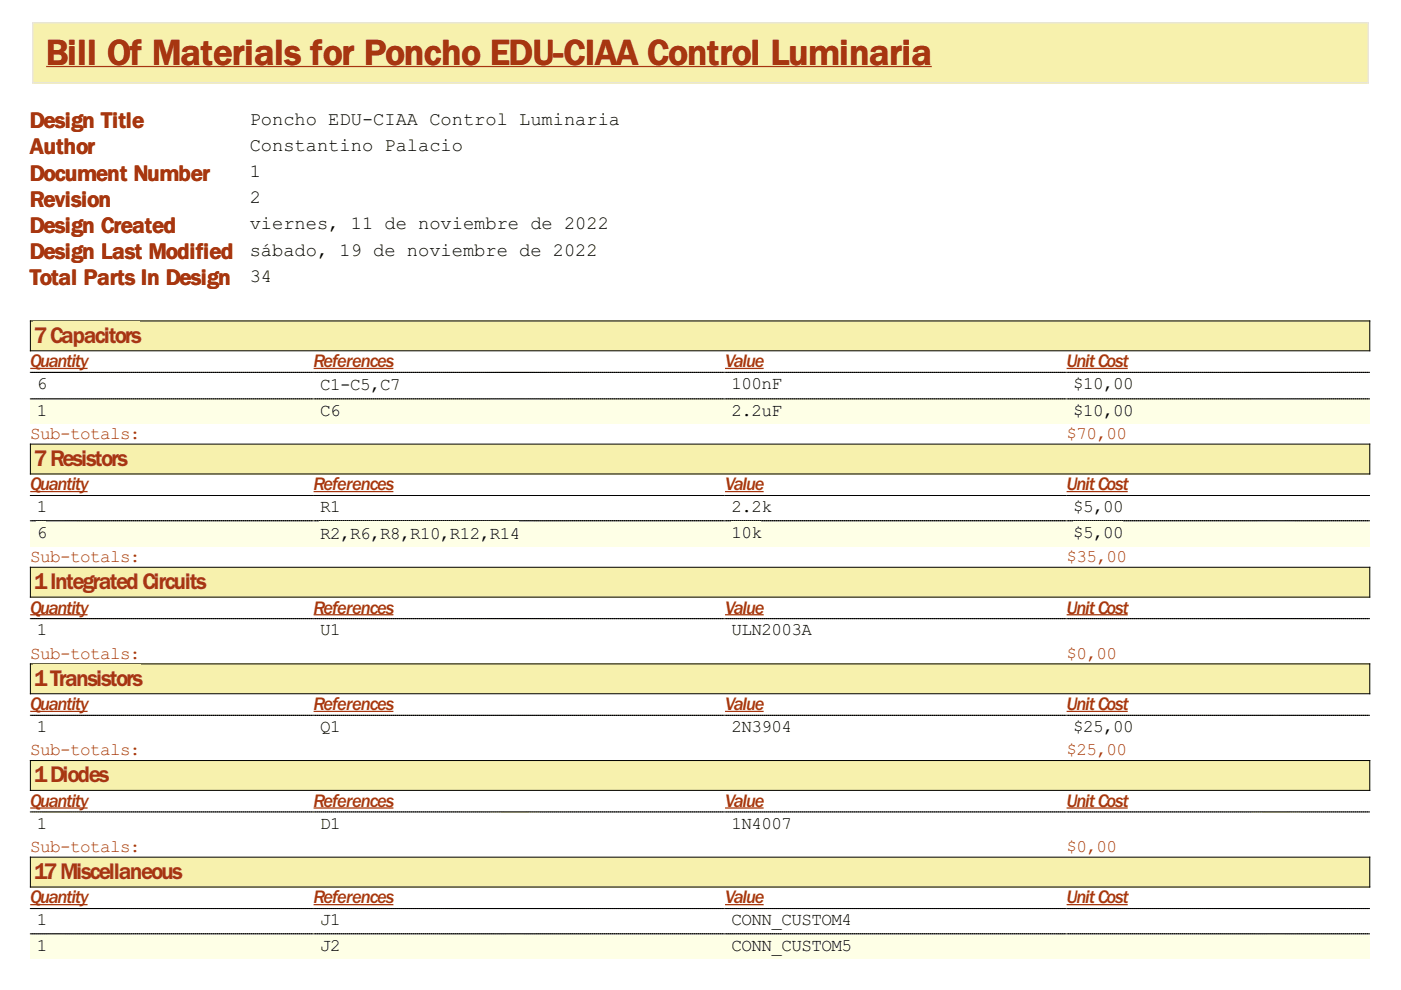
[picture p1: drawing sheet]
<svg xmlns="http://www.w3.org/2000/svg" width="297mm" height="210mm" viewBox="0 0 297 210" stroke-linecap="round" stroke-linejoin="round" font-family="sans-serif">
<defs><g id="words">
<text font-size="9" fill="#a73610" x="9.7" y="13.8">Bill Of Materials for Poncho EDU-CIAA Control Luminaria</text>
<g font-size="5.6" fill="#a73610">
<text x="6.3" y="27.2">Design Title</text>
<text x="6.3" y="32.7">Author</text>
<text x="6.3" y="38.3">Document Number</text>
<text x="6.3" y="43.9">Revision</text>
<text x="6.3" y="49.4">Design Created</text>
<text x="6.3" y="55">Design Last Modified</text>
<text x="6.3" y="60.5">Total Parts In Design</text>
<text x="7.2" y="72.7">7Capacitors</text>
<text x="7.2" y="98.8">7Resistors</text>
<text x="7.2" y="124.9">1IntegratedCircuits</text>
<text x="7.2" y="145.4">1Transistors</text>
<text x="7.2" y="165.9">1Diodes</text>
<text x="7.2" y="186.4">17Miscellaneous</text>
</g>
<g font-size="4.5">
<text x="53" y="26.4">Poncho EDU-CIAA Control Luminaria</text>
<text x="53" y="32">Constantino Palacio</text>
<text x="53" y="37.5">1</text>
<text x="53" y="43.1">2</text>
<text x="53" y="48.6">viernes, 11 de noviembre de 2022</text>
<text x="53" y="54.2">sábado, 19 de noviembre de 2022</text>
<text x="53" y="59.7">34</text>
</g>
<g font-size="4.5" fill="#a73610">
<text x="6.4" y="77.9">Quantity</text>
<text x="66.5" y="77.9">References</text>
<text x="153.7" y="77.9">Value</text>
<text x="226.1" y="77.9">UnitCost</text>
<text x="6.4" y="104">Quantity</text>
<text x="66.5" y="104">References</text>
<text x="153.7" y="104">Value</text>
<text x="226.1" y="104">UnitCost</text>
<text x="6.4" y="130.1">Quantity</text>
<text x="66.5" y="130.1">References</text>
<text x="153.7" y="130.1">Value</text>
<text x="226.1" y="130.1">UnitCost</text>
<text x="6.4" y="150.6">Quantity</text>
<text x="66.5" y="150.6">References</text>
<text x="153.7" y="150.6">Value</text>
<text x="226.1" y="150.6">UnitCost</text>
<text x="6.4" y="171.1">Quantity</text>
<text x="66.5" y="171.1">References</text>
<text x="153.7" y="171.1">Value</text>
<text x="226.1" y="171.1">UnitCost</text>
<text x="6.4" y="191.5">Quantity</text>
<text x="66.5" y="191.5">References</text>
<text x="153.7" y="191.5">Value</text>
<text x="226.1" y="191.5">UnitCost</text>
</g>
<g font-size="4.2">
<text x="7.8" y="82.5">6</text>
<text x="67.9" y="82.8">C1-C5,C7</text>
<text x="155.1" y="82.5">100nF</text>
<text x="227.5" y="82.5">$10,00</text>
<text x="7.8" y="88.1">1</text>
<text x="67.9" y="88.1">C6</text>
<text x="155.1" y="88.1">2.2uF</text>
<text x="227.5" y="88.1">$10,00</text>
<text x="7.8" y="108.6">1</text>
<text x="7.8" y="114">6</text>
<text x="67.9" y="108.6">R1</text>
<text x="155.1" y="108.6">2.2k</text>
<text x="155.1" y="114">10k</text>
<text x="227.5" y="108.6">$5,00</text>
<text x="227.5" y="114">$5,00</text>
<text x="67.9" y="114.2">R2,R6,R8,R10,R12,R14</text>
<text x="7.8" y="134.7">1</text>
<text x="67.9" y="134.7">U1</text>
<text x="155.1" y="134.7">ULN2003A</text>
<text x="7.8" y="155.2">1</text>
<text x="67.9" y="155.2">Q1</text>
<text x="155.1" y="155.2">2N3904</text>
<text x="227.5" y="155.2">$25,00</text>
<text x="7.8" y="175.7">1</text>
<text x="67.9" y="175.7">D1</text>
<text x="155.1" y="175.7">1N4007</text>
<text x="7.8" y="196.2">1</text>
<text x="67.9" y="196.2">J1</text>
<text x="155.1" y="196.2">CONN_CUSTOM4</text>
<text x="7.8" y="201.6">1</text>
<text x="67.9" y="201.6">J2</text>
<text x="155.1" y="201.6">CONN_CUSTOM5</text>
</g>
<g font-size="4.2" fill="#a73610">
<text x="6.4" y="93.1">Sub-totals:</text>
<text x="226.1" y="93.1">$70,00</text>
<text x="6.4" y="119.2">Sub-totals:</text>
<text x="226.1" y="119.2">$35,00</text>
<text x="6.4" y="139.7">Sub-totals:</text>
<text x="226.1" y="139.7">$0,00</text>
<text x="6.4" y="160.2">Sub-totals:</text>
<text x="226.1" y="160.2">$25,00</text>
<text x="6.4" y="180.6">Sub-totals:</text>
<text x="226.1" y="180.6">$0,00</text>
</g>
</g></defs>
<path d="M6.8 4.7h283.4v13h-283.4z" fill="#f7f1ad"/>
<path d="M7 4.8h283.1v12.8h-283.1z" fill="none" stroke="#e2e2ef" stroke-width=".21"/>
<path d="M9.8 6.9h187.8v9h-187.8z" fill="#f7f1ad"/>
<path d="M9.8 14.1h187.8" fill="none" stroke="#a73610" stroke-width=".26"/>
<path d="M6.4 68h284.1v6.4h-284.1z" fill="#f7f1ad"/>
<path d="M6.4 68h284v6.4h-284z" fill="none" stroke="#000" stroke-width=".21"/>
<path d="M7.1 68.2h22.5v5.6h-22.5z" fill="#f7f1ad"/>
<path d="M6.4 78.1h12.2M66.5 78.1h16.9M153.7 78.1h8.2M226.1 78.1h13" fill="none" stroke="#a73610" stroke-width=".26"/>
<path d="M6.4 78.9h60.1M66.5 78.9h87.2M153.8 78.9h72.3M226.2 78.9h64.2" fill="none" stroke="#000" stroke-width=".21" stroke-dasharray=".3 .1"/>
<path d="M6.4 84.5h60.1v5.4h-60.1z" fill="#feffe6"/>
<path d="M6.4 84.6h60.1" fill="none" stroke="#000" stroke-width=".21" stroke-dasharray=".3 .1"/>
<g fill="#feffe6">
<path d="M7.7 84.9h2.1v4.2h-2.1z"/>
<path d="M66.5 84.5h87.2v5.4h-87.2z"/>
</g>
<path d="M66.5 84.6h87.2" fill="none" stroke="#000" stroke-width=".21" stroke-dasharray=".3 .1"/>
<g fill="#feffe6">
<path d="M67.7 84.9h4.2v4.2h-4.2z"/>
<path d="M153.7 84.5h72.4v5.4h-72.4z"/>
</g>
<path d="M153.8 84.6h72.3" fill="none" stroke="#000" stroke-width=".21" stroke-dasharray=".3 .1"/>
<g fill="#feffe6">
<path d="M155 84.9h10.6v4.2h-10.6z"/>
<path d="M226.1 84.5h64.4v5.4h-64.4z"/>
</g>
<path d="M226.2 84.6h64.2" fill="none" stroke="#000" stroke-width=".21" stroke-dasharray=".3 .1"/>
<path d="M227.4 84.9h12.7v4.2h-12.7z" fill="#feffe6"/>
<path d="M6.4 94.1h284.1v6.4h-284.1z" fill="#f7f1ad"/>
<path d="M6.4 94.2h284v6.3h-284z" fill="none" stroke="#000" stroke-width=".21"/>
<path d="M7.1 94.4h19.6v5.6h-19.6z" fill="#f7f1ad"/>
<path d="M6.4 104.2h12.2M66.5 104.2h16.9M153.7 104.2h8.2M226.1 104.2h13" fill="none" stroke="#a73610" stroke-width=".26"/>
<path d="M6.4 105.1h60.1M66.5 105.1h87.2M153.8 105.1h72.3M226.2 105.1h64.2" fill="none" stroke="#000" stroke-width=".21" stroke-dasharray=".3 .1"/>
<path d="M6.4 110.4h60.1v5.6h-60.1z" fill="#feffe6"/>
<path d="M6.4 110.4h60.1" fill="none" stroke="#000" stroke-width=".21" stroke-dasharray=".3 .1"/>
<g fill="#feffe6">
<path d="M7.7 110.6h2.1v4.2h-2.1z"/>
<path d="M66.5 110.4h87.2v5.6h-87.2z"/>
</g>
<path d="M66.5 110.4h87.2" fill="none" stroke="#000" stroke-width=".21" stroke-dasharray=".3 .1"/>
<g fill="#feffe6">
<path d="M67.7 110.6h42.3v4.4h-42.3z"/>
<path d="M153.7 110.4h72.4v5.6h-72.4z"/>
</g>
<path d="M153.8 110.4h72.3" fill="none" stroke="#000" stroke-width=".21" stroke-dasharray=".3 .1"/>
<g fill="#feffe6">
<path d="M155 110.6h6.3v4.2h-6.3z"/>
<path d="M226.1 110.4h64.4v5.6h-64.4z"/>
</g>
<path d="M226.2 110.4h64.2" fill="none" stroke="#000" stroke-width=".21" stroke-dasharray=".3 .1"/>
<path d="M227.4 110.6h10.6v4.2h-10.6z" fill="#feffe6"/>
<path d="M6.4 120.2h284.1v6.4h-284.1z" fill="#f7f1ad"/>
<path d="M6.4 120.3h284v6.3h-284z" fill="none" stroke="#000" stroke-width=".21"/>
<path d="M7.1 120.6h36.3v5.6h-36.3z" fill="#f7f1ad"/>
<path d="M6.4 130.3h12.2M66.5 130.3h16.9M153.7 130.3h8.2M226.1 130.3h13" fill="none" stroke="#a73610" stroke-width=".26"/>
<path d="M6.4 131.2h60.1M66.5 131.2h87.2M153.8 131.2h72.3M226.2 131.2h64.2" fill="none" stroke="#000" stroke-width=".21" stroke-dasharray=".3 .1"/>
<path d="M6.4 140.7h284.1v6.4h-284.1z" fill="#f7f1ad"/>
<path d="M6.4 140.8h284v6.3h-284z" fill="none" stroke="#000" stroke-width=".21"/>
<path d="M7.1 141h22.8v5.5h-22.8z" fill="#f7f1ad"/>
<path d="M6.4 150.8h12.2M66.5 150.8h16.9M153.7 150.8h8.2M226.1 150.8h13" fill="none" stroke="#a73610" stroke-width=".26"/>
<path d="M6.4 151.7h60.1M66.5 151.7h87.2M153.8 151.7h72.3M226.2 151.7h64.2" fill="none" stroke="#000" stroke-width=".21" stroke-dasharray=".3 .1"/>
<path d="M6.4 161.2h284.1v6.4h-284.1z" fill="#f7f1ad"/>
<path d="M6.4 161.3h284v6.3h-284z" fill="none" stroke="#000" stroke-width=".21"/>
<path d="M7.1 161.6h15.6v5.5h-15.6z" fill="#f7f1ad"/>
<path d="M6.4 171.3h12.2M66.5 171.3h16.9M153.7 171.3h8.2M226.1 171.3h13" fill="none" stroke="#a73610" stroke-width=".26"/>
<path d="M6.4 172.1h60.1M66.5 172.1h87.2M153.8 172.1h72.3M226.2 172.1h64.2" fill="none" stroke="#000" stroke-width=".21" stroke-dasharray=".3 .1"/>
<path d="M6.4 181.7h284.1v6.4h-284.1z" fill="#f7f1ad"/>
<path d="M6.4 181.7h284v6.4h-284z" fill="none" stroke="#000" stroke-width=".21"/>
<path d="M7.1 182h31.2v5.5h-31.2z" fill="#f7f1ad"/>
<path d="M6.4 191.8h12.2M66.5 191.8h16.9M153.7 191.8h8.2M226.1 191.8h13" fill="none" stroke="#a73610" stroke-width=".26"/>
<path d="M6.4 192.6h60.1M66.5 192.6h87.2M153.8 192.6h72.3M226.2 192.6h64.2" fill="none" stroke="#000" stroke-width=".21" stroke-dasharray=".3 .1"/>
<path d="M6.4 198h60.1v5.3h-60.1z" fill="#feffe6"/>
<path d="M6.4 198h60.1" fill="none" stroke="#000" stroke-width=".21" stroke-dasharray=".3 .1"/>
<g fill="#feffe6">
<path d="M7.7 198.4h2.1v4.2h-2.1z"/>
<path d="M66.5 198h87.2v5.3h-87.2z"/>
</g>
<path d="M66.5 198h87.2" fill="none" stroke="#000" stroke-width=".21" stroke-dasharray=".3 .1"/>
<g fill="#feffe6">
<path d="M67.7 198.4h4.2v4.2h-4.2z"/>
<path d="M153.7 198h72.4v5.3h-72.4z"/>
</g>
<path d="M153.8 198h72.3" fill="none" stroke="#000" stroke-width=".21" stroke-dasharray=".3 .1"/>
<g fill="#feffe6">
<path d="M155 198.4h25.4v4.2h-25.4z"/>
<path d="M226.1 198h64.4v5.3h-64.4z"/>
</g>
<path d="M226.2 198h64.2" fill="none" stroke="#000" stroke-width=".21" stroke-dasharray=".3 .1"/>
<use href="#words"/>
</svg>
